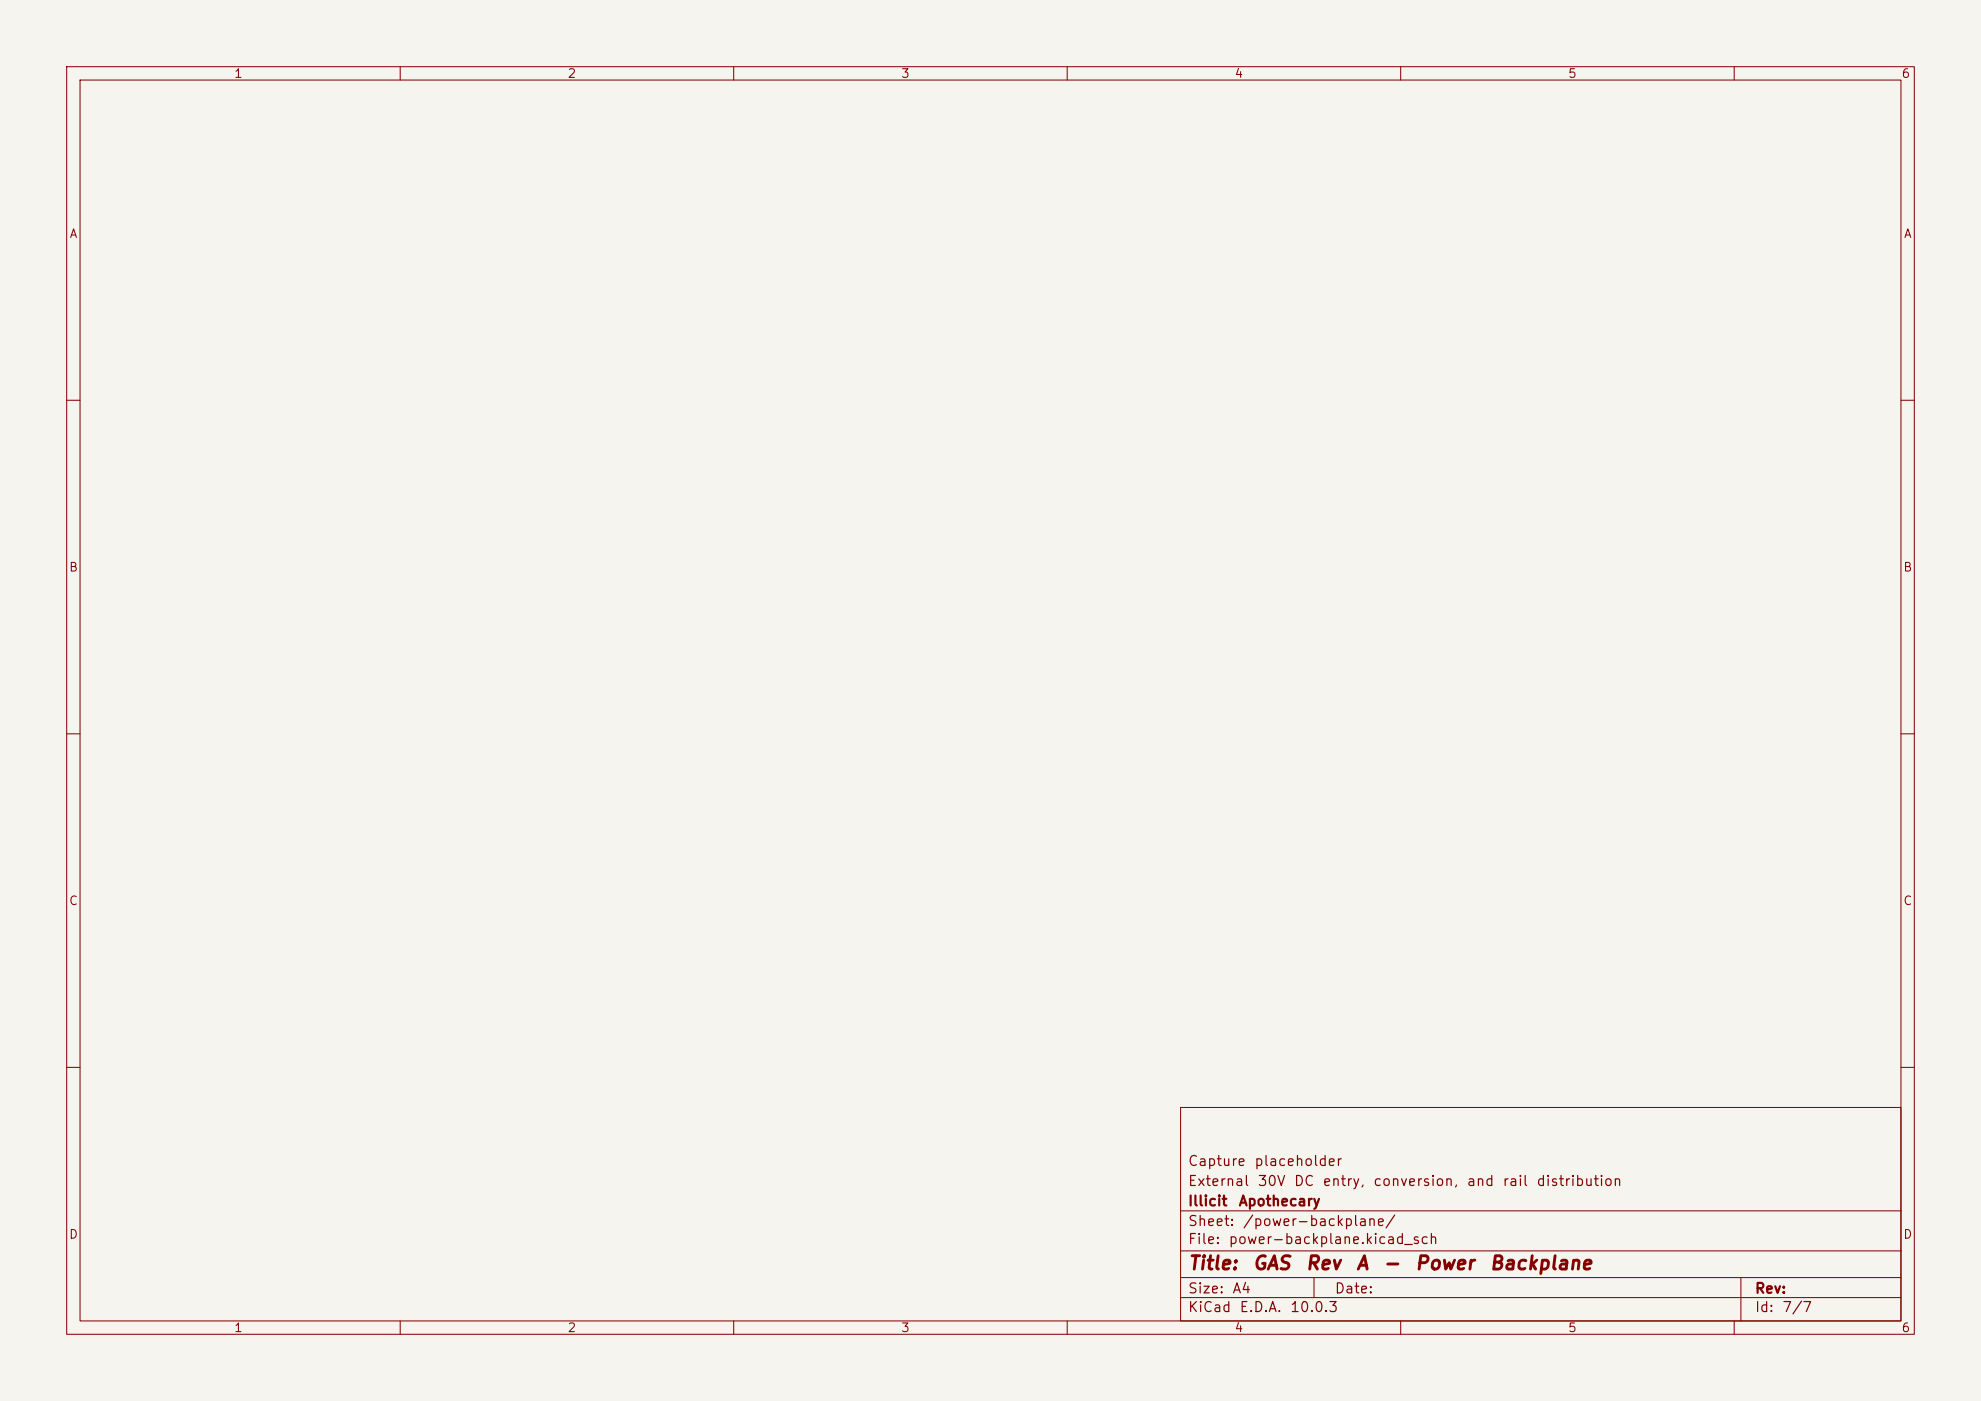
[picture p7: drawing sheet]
<svg xmlns="http://www.w3.org/2000/svg" width="297mm" height="210mm" viewBox="0 0 297 210" stroke-linecap="round" stroke-linejoin="round" font-family="sans-serif">
<defs><g id="words">
<g font-size="2" fill="#840000">
<text x="178" y="190.8">Title:</text>
<text x="187.7" y="190.8">GAS</text>
<text x="195.6" y="190.8">Rev</text>
<text x="203.2" y="190.8">A</text>
<text x="207.2" y="190.8">-</text>
<text x="212" y="190.8">Power</text>
<text x="223.2" y="190.8">Backplane</text>
</g>
<g font-size="1.5" fill="#840000">
<text x="178" y="178.2">External</text>
<text x="178" y="175.2">Capture</text>
<text x="187.9" y="175.2">placeholder</text>
<text x="188.4" y="178.2">30V</text>
<text x="193.9" y="178.2">DC</text>
<text x="198.2" y="178.2">entry,</text>
<text x="205.8" y="178.2">conversion,</text>
<text x="219.8" y="178.2">and</text>
<text x="225.2" y="178.2">rail</text>
<text x="230.2" y="178.2">distribution</text>
<text x="178" y="184.2">Sheet:</text>
<text x="178" y="181.2">Illicit</text>
<text x="185.6" y="181.2">Apothecary</text>
<text x="186.2" y="184.2">/power-backplane/</text>
<text x="178" y="186.9">File:</text>
<text x="184.1" y="186.9">power-backplane.kicad_sch</text>
<text x="178" y="197.1">KiCad</text>
<text x="178" y="194.3">Size:</text>
<text x="184.7" y="194.3">A4</text>
<text x="185.7" y="197.1">E.D.A.</text>
<text x="193.3" y="197.1">10.0.3</text>
<text x="200" y="194.3">Date:</text>
<text x="263" y="194.3">Rev:</text>
<text x="263" y="197.1">Id:</text>
<text x="267.1" y="197.1">7/7</text>
</g>
<g font-size="1.3" fill="#840000">
<text x="35" y="12">1</text>
<text x="85" y="12">2</text>
<text x="135" y="12">3</text>
<text x="185" y="12">4</text>
<text x="235" y="12">5</text>
<text x="285" y="12">6</text>
<text x="10.3" y="36">A</text>
<text x="285.3" y="36">A</text>
<text x="10.3" y="86">B</text>
<text x="285.3" y="86">B</text>
<text x="10.3" y="136">C</text>
<text x="285.3" y="136">C</text>
<text x="10.3" y="186">D</text>
<text x="285.3" y="186">D</text>
<text x="35" y="200">1</text>
<text x="85" y="200">2</text>
<text x="135" y="200">3</text>
<text x="185" y="200">4</text>
<text x="235" y="200">5</text>
<text x="285" y="200">6</text>
</g>
</g></defs>
<path d="M0 0h297v210h-297z" fill="#f5f4ef" stroke="#f5f4ef" stroke-width=".15"/>
<g fill="none" stroke="#840000" stroke-width=".15">
<path d="M10 10h277v190h-277zM12 12h273v186h-273zM60 10v2M110 10v2M160 10v2M210 10v2M260 10v2M10 60h2M285 60h2M10 110h2M285 110h2M10 160h2"/>
<path d="M177 166h108v32h-108zM285 160h2M60 198v2M110 198v2M160 198v2M177 194.5h108M177 191.5h108M177 187.5h108M177 181.5h108M197 191.5v3M210 198v2M260 198v2"/>
<path d="M261 191.5v6.5"/>
</g>
<use href="#words"/>
</svg>
